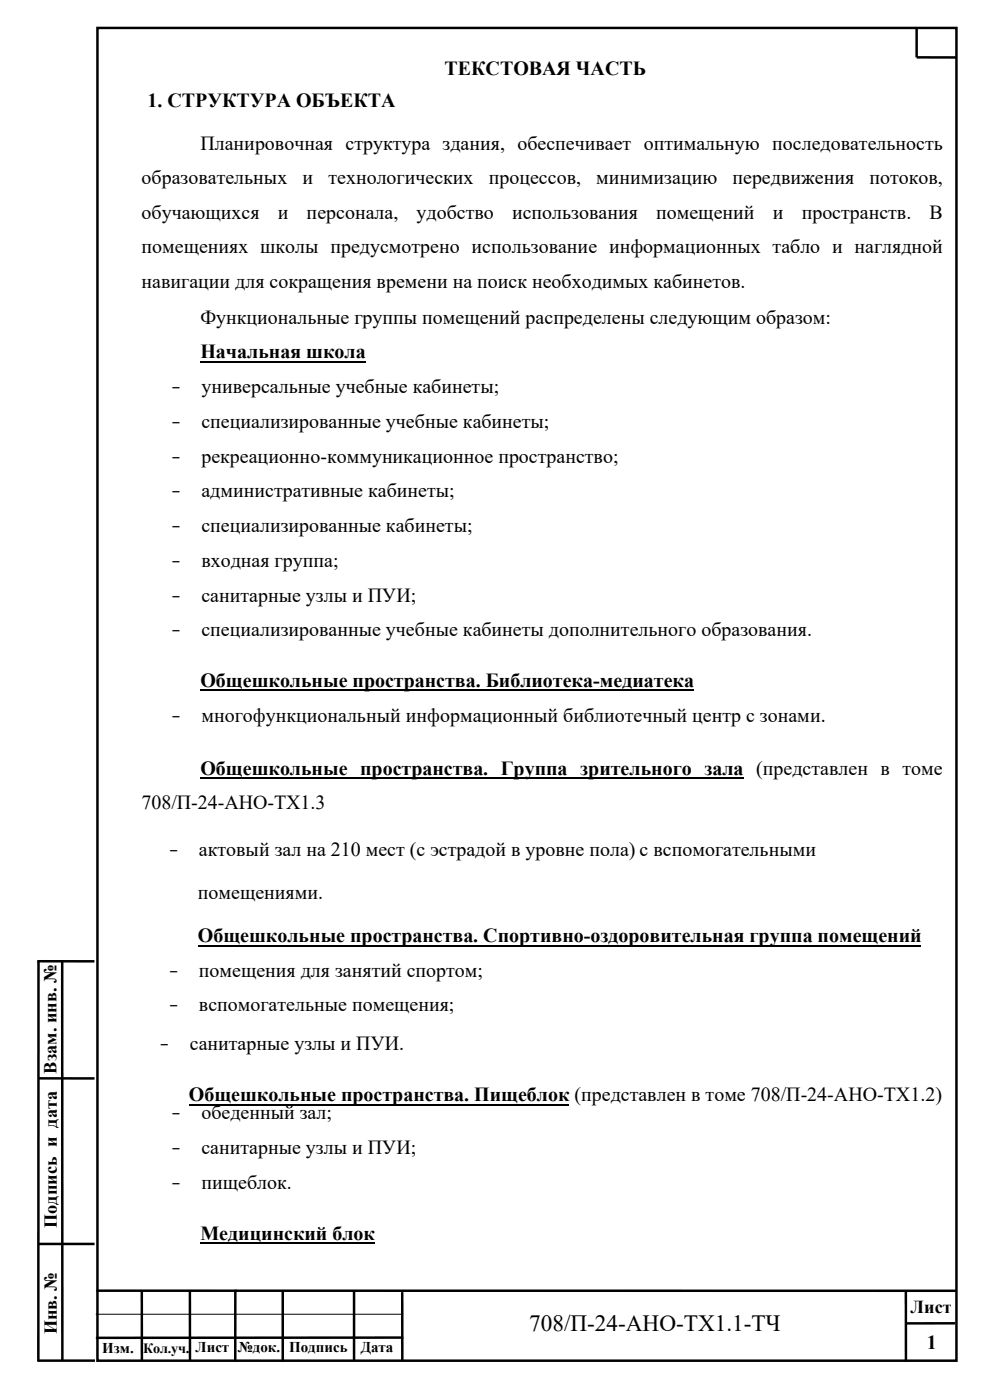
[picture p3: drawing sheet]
<svg xmlns="http://www.w3.org/2000/svg" width="210mm" height="297mm" viewBox="0 0 210 297" stroke-linecap="round" stroke-linejoin="round" font-family="sans-serif">
<defs><g id="words">
<text font-size="4.9" x="112.3" y="282.4">708/П-24-АНО-ТХ1.1-ТЧ</text>
<g font-size="4.2">
<text x="94.3" y="15.8">ТЕКСТОВАЯ ЧАСТЬ</text>
<text x="31.3" y="22.7">1. СТРУКТУРА ОБЪЕКТА</text>
<text x="42.5" y="31.8">Планировочная структура здания, обеспечивает оптимальную последовательность</text>
<text x="30" y="39.1">образовательных</text>
<text x="64.2" y="39.1">и</text>
<text x="69.7" y="39.1">технологических</text>
<text x="103.7" y="39.1">процессов,</text>
<text x="126.5" y="39.1">минимизацию</text>
<text x="155.4" y="39.1">передвижения</text>
<text x="184.5" y="39.1">потоков,</text>
<text x="30" y="46.4">обучающихся</text>
<text x="58.9" y="46.4">и</text>
<text x="65.1" y="46.4">персонала,</text>
<text x="88.4" y="46.4">удобство</text>
<text x="108.6" y="46.4">использования</text>
<text x="139.2" y="46.4">помещений</text>
<text x="164" y="46.4">и</text>
<text x="170.1" y="46.4">пространств.</text>
<text x="197.2" y="46.4">В</text>
<text x="30" y="53.7">помещениях школы предусмотрено использование информационных табло и наглядной</text>
<text x="30" y="61">навигации для сокращения времени на поиск необходимых кабинетов.</text>
<text x="42.5" y="68.8">Функциональные группы помещений распределены следующим образом:</text>
<text x="42.5" y="76.1">Начальная школа</text>
<text x="36.4" y="83.4">-</text>
<text x="42.7" y="83.4">универсальные учебные кабинеты;</text>
<text x="36.4" y="90.8">-</text>
<text x="42.7" y="90.8">специализированные учебные кабинеты;</text>
<text x="36.4" y="98.2">-</text>
<text x="42.7" y="98.2">рекреационно-коммуникационное пространство;</text>
<text x="36.4" y="105.5">-</text>
<text x="42.7" y="105.5">административные кабинеты;</text>
<text x="36.4" y="112.9">-</text>
<text x="42.7" y="112.9">специализированные кабинеты;</text>
<text x="36.4" y="120.3">-</text>
<text x="42.7" y="120.3">входная группа;</text>
<text x="36.4" y="127.6">-</text>
<text x="42.7" y="127.6">санитарные узлы и ПУИ;</text>
<text x="36.4" y="135">-</text>
<text x="42.7" y="135">специализированные учебные кабинеты дополнительного образования.</text>
<text x="42.5" y="145.8">Общешкольные пространства. Библиотека-медиатека</text>
<text x="36.4" y="153.2">-</text>
<text x="42.7" y="153.2">многофункциональный информационный библиотечный центр с зонами.</text>
<text x="42.5" y="164.4">Общешкольные пространства. Группа зрительного зала (представлен в томе</text>
<text x="30" y="171.7">708/П-24-АНО-ТХ1.3</text>
<text x="35.9" y="181.7">-</text>
<text x="42.2" y="181.7">актовый зал на 210 мест (с эстрадой в уровне пола) с вспомогательными</text>
<text x="42" y="190.8">помещениями.</text>
<text x="42" y="199.9">Общешкольные пространства. Спортивно-оздоровительная группа помещений</text>
<text x="35.9" y="207.2">-</text>
<text x="42.2" y="207.2">помещения для занятий спортом;</text>
<text x="35.9" y="214.6">-</text>
<text x="42.2" y="214.6">вспомогательные помещения;</text>
<text x="33.9" y="222.8">-</text>
<text x="40.3" y="222.8">санитарные узлы и ПУИ.</text>
<text x="40.1" y="233.6">Общешкольные пространства. Пищеблок (представлен в томе 708/П-24-АНО-ТХ1.2)</text>
<text x="36.4" y="237.5">-</text>
<text x="42.7" y="237.5">обеденный зал;</text>
<text x="36.4" y="244.9">-</text>
<text x="42.7" y="244.9">санитарные узлы и ПУИ;</text>
<text x="36.4" y="252.3">-</text>
<text x="42.7" y="252.3">пищеблок.</text>
<text x="42.5" y="263.1">Медицинский блок</text>
<text x="196.6" y="286.1">1</text>
</g>
<g font-size="3.9">
<text x="12" y="227.8" transform="rotate(-90 12 227.8)">Взам. инв. №</text>
<text x="12" y="260.5" transform="rotate(-90 12 260.5)">Подпись и дата</text>
<text x="193.2" y="278.7">Лист</text>
<text x="12" y="283.1" transform="rotate(-90 12 283.1)">Инв. №</text>
</g>
<g font-size="3.2">
<text x="21.7" y="287">Изм.</text>
<text x="41.5" y="286.9">Лист</text>
<text x="50.4" y="286.9">№док.</text>
<text x="61.3" y="286.9">Подпись</text>
<text x="76.5" y="286.9">Дата</text>
</g>
<text font-size="3" x="30.4" y="287.1">Кол.уч.</text>
</g></defs>
<g fill="none" stroke="#000" stroke-width=".53">
<path d="M20.7 5.9h182.2v282.8h-182.2zM194.5 6.2v6h8.5M7.9 203.9l12.1 .1M8.2 203.9l-.1 85M13.2 203.9v84.7M8.2 228.8h11.9M8.2 263.9h11.9M20.5 273.8l182.3 .1M30.1 274v14.7M40.3 273.8v14.8M49.9 273.6v15.3M60 274v14.9"/>
<path d="M75.1 274.1v14.6M85.3 274.1l.1 14.6M192.2 273.9v15M8 288.7h12.1M85.6 283.8h-65.3M202.7 280.8h-10.5"/>
</g>
<path d="M20.3 278.8h65" fill="none" stroke="#000" stroke-width=".21"/>
<path d="M42.5 76.7h35.1M42.5 146.5h104.7M42.5 165.1h115.3M42.1 200.8h153.4M40.2 234.5h80.6M42.5 263.7h37.1" fill="none" stroke="#000" stroke-width=".4"/>
<use href="#words"/>
</svg>
